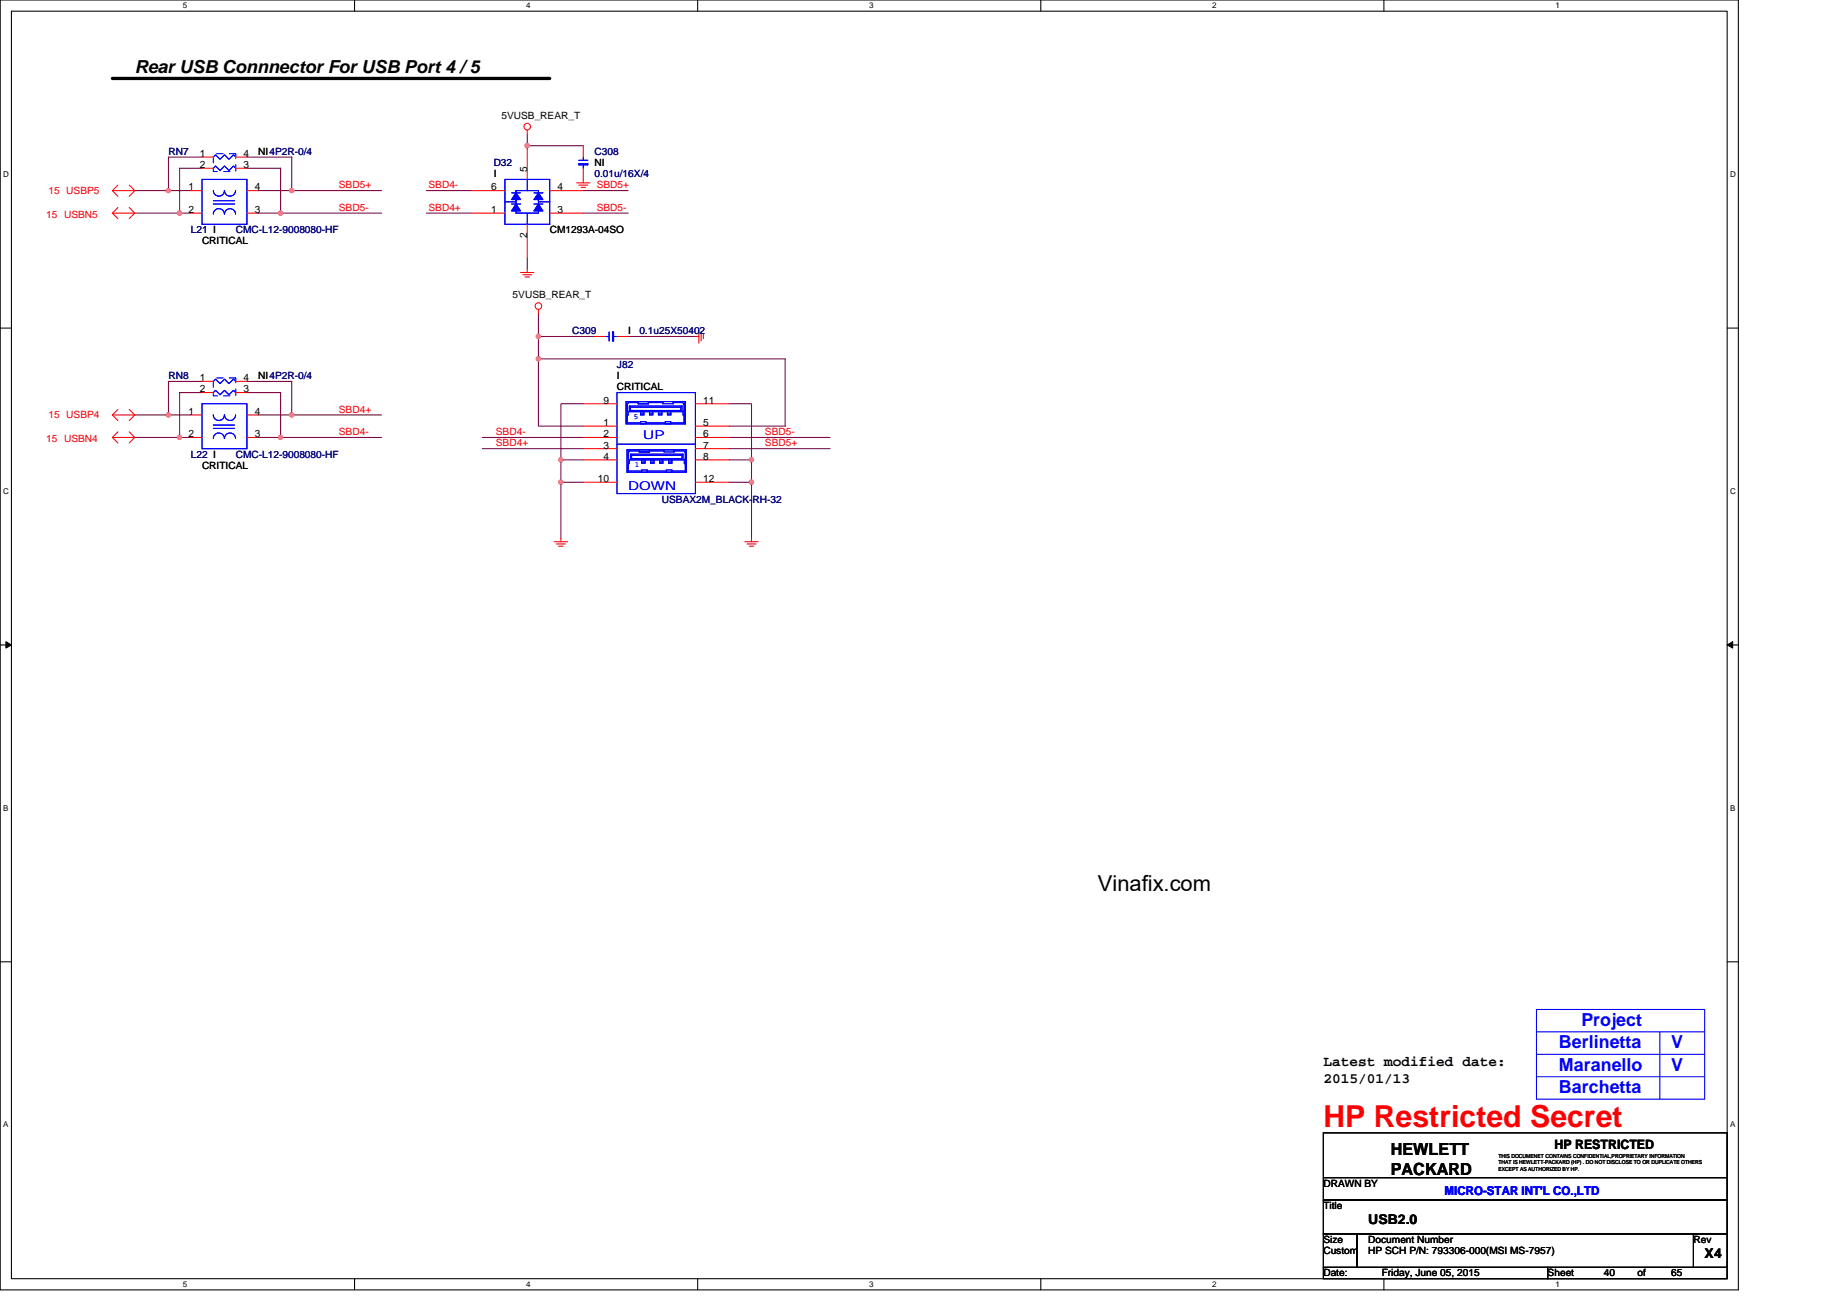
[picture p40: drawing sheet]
<svg xmlns="http://www.w3.org/2000/svg" width="297mm" height="210mm" viewBox="0 0 297 210" stroke-linecap="round" stroke-linejoin="round" font-family="sans-serif">
<defs><g id="words">
<text font-size="4.9" fill="#f00" x="212.8" y="181.3">HP Restricted Secret</text>
<text font-size="3.5" x="176.6" y="143.3">Vinafix.com</text>
<text font-size="2.9" x="21.7" y="11.7">Rear USB Connnector For USB Port 4 / 5</text>
<g font-size="2.9" fill="#00f">
<text x="254.3" y="165">Project</text>
<text x="250.7" y="172.2">Maranello</text>
<text x="250.7" y="168.6">Berlinetta</text>
<text x="268.8" y="168.6">V</text>
<text x="268.8" y="172.2">V</text>
<text x="250.7" y="175.8">Barchetta</text>
</g>
<g font-size="2.7">
<text x="223.7" y="185.7">HEWLETT</text>
<text x="223.7" y="188.9">PACKARD</text>
</g>
<g font-size="2.3">
<text x="212.8" y="171.4">Latest modified date:</text>
<text x="212.8" y="174.1">2015/01/13</text>
</g>
<g font-size="2.2">
<text x="220" y="196.8">USB2.0</text>
<text x="274.1" y="202.2">X4</text>
</g>
<text font-size="2.1" x="250" y="184.8">HP RESTRICTED</text>
<g font-size="2" fill="#00f">
<text x="103.4" y="70.5">UP</text>
<text x="101" y="78.8">DOWN</text>
<text x="232.3" y="192.1">MICRO-STAR INT'L CO.,LTD</text>
</g>
<g font-size="1.6">
<text x="80.6" y="19.1">5VUSB_REAR_T</text>
<text x="32.1" y="25.2">1</text>
<text x="32.1" y="27">2</text>
<text x="39.2" y="25.2">4</text>
<text x="39.2" y="27">3</text>
<text x="41.5" y="24.9">NI4P2R-0/4</text>
<text x="79.4" y="28.5">I</text>
<text x="84.8" y="27.6" transform="rotate(-90 84.8 27.6)">5</text>
<text x="95.6" y="26.7">NI</text>
<text x="30.3" y="30.6">1</text>
<text x="30.3" y="34.2">2</text>
<text x="41" y="30.6">4</text>
<text x="41" y="34.2">3</text>
<text x="79" y="30.6">6</text>
<text x="79" y="34.2">1</text>
<text x="89.7" y="30.6">4</text>
<text x="89.7" y="34.2">3</text>
<text x="32.5" y="39.3">CRITICAL</text>
<text x="84.8" y="38.2" transform="rotate(-90 84.8 38.2)">2</text>
<text x="88.4" y="37.5">CM1293A-04SO</text>
<text x="82.4" y="48">5VUSB_REAR_T</text>
<text x="101" y="53.7">I</text>
<text x="32.1" y="61.3">1</text>
<text x="32.1" y="63.1">2</text>
<text x="39.2" y="61.3">4</text>
<text x="39.2" y="63.1">3</text>
<text x="41.5" y="60.9">NI4P2R-0/4</text>
<text x="97" y="64.9">9</text>
<text x="99.2" y="60.9">I</text>
<text x="99.2" y="62.8">CRITICAL</text>
<text x="113.1" y="64.9">11</text>
<text x="30.3" y="66.7">1</text>
<text x="30.3" y="70.3">2</text>
<text x="41" y="66.7">4</text>
<text x="41" y="70.3">3</text>
<text x="97" y="68.5">1</text>
<text x="97" y="70.3">2</text>
<text x="113.1" y="68.5">5</text>
<text x="113.1" y="70.3">6</text>
<text x="32.5" y="75.4">CRITICAL</text>
<text x="96.1" y="77.5">10</text>
<text x="97" y="72.1">3</text>
<text x="97" y="73.9">4</text>
<text x="113.1" y="72.1">7</text>
<text x="113.1" y="73.9">8</text>
<text x="113.1" y="77.5">12</text>
<text x="212.8" y="190.8">DRAWN BY</text>
<text x="212.8" y="194.4">Title</text>
<text x="212.8" y="199.8">Size</text>
<text x="212.8" y="201.6">Custom</text>
<text x="220" y="199.8">Document Number</text>
<text x="220" y="201.6">HP SCH P/N: 793306-000(MSI MS-7957)</text>
<text x="272.3" y="199.8">Rev</text>
<text x="212.8" y="205.2">Date:</text>
<text x="222.2" y="205.2">Friday, June 05, 2015</text>
<text x="248.9" y="205.2">Sheet</text>
<text x="257.9" y="205.2">40</text>
<text x="263.3" y="205.2">of</text>
<text x="268.7" y="205.2">65</text>
</g>
<g font-size="1.6" fill="#000080">
<text x="27.1" y="24.9">RN7</text>
<text x="79.4" y="26.7">D32</text>
<text x="95.6" y="24.9">C308</text>
<text x="95.6" y="28.5">0.01u/16X/4</text>
<text x="30.7" y="37.5">L21 I</text>
<text x="37.9" y="37.5">CMC-L12-9008080-HF</text>
<text x="92" y="53.7">C309</text>
<text x="102.8" y="53.7">0.1u25X50402</text>
<text x="99.2" y="59.1">J82</text>
<text x="27.1" y="60.9">RN8</text>
<text x="30.7" y="73.6">L22 I</text>
<text x="37.9" y="73.6">CMC-L12-9008080-HF</text>
<text x="106.4" y="80.8">USBAX2M_BLACK-RH-32</text>
</g>
<g font-size="1.6" fill="#f00">
<text x="7.4" y="35">15 USBN5</text>
<text x="7.8" y="31.2">15 USBP5</text>
<text x="54.5" y="33.9">SBD5-</text>
<text x="54.5" y="30.3">SBD5+</text>
<text x="68.9" y="30.3">SBD4-</text>
<text x="68.9" y="33.9">SBD4+</text>
<text x="96" y="33.9">SBD5-</text>
<text x="96" y="30.3">SBD5+</text>
<text x="7.4" y="71.1">15 USBN4</text>
<text x="7.8" y="67.3">15 USBP4</text>
<text x="54.5" y="70">SBD4-</text>
<text x="54.5" y="66.4">SBD4+</text>
<text x="79.8" y="71.8">SBD4+</text>
<text x="79.8" y="70">SBD4-</text>
<text x="123" y="71.8">SBD5+</text>
<text x="123" y="70">SBD5-</text>
</g>
<g font-size="1.3">
<text x="29.4" y="1.4">5</text>
<text x="84.6" y="1.4">4</text>
<text x="139.8" y="1.4">3</text>
<text x="195" y="1.4">2</text>
<text x="250.1" y="1.4">1</text>
<text x=".5" y="28.4">D</text>
<text x="278.2" y="28.4">D</text>
<text x=".5" y="79.4">C</text>
<text x="278.2" y="79.4">C</text>
<text x=".5" y="130.3">B</text>
<text x="278.2" y="130.3">B</text>
<text x=".5" y="181.3">A</text>
<text x="278.2" y="181.3">A</text>
<text x="29.4" y="206.9">5</text>
<text x="84.6" y="206.9">4</text>
<text x="139.8" y="206.9">3</text>
<text x="195" y="206.9">2</text>
<text x="250.1" y="206.9">1</text>
</g>
<g font-size="1.2" fill="#00f">
<text x="101.9" y="67.4">5</text>
<text x="102.1" y="75.1">1</text>
</g>
<g font-size=".9">
<text x="241" y="186.2">THIS DOCUMENET CONTAINS CONFIDENTIAL,PROPRIETARY INFORMATION</text>
<text x="241" y="187.2">THAT IS HEWLETT-PACKARD (HP) . DO NOT DISCLOSE TO OR DUPLICATE OTHERS</text>
<text x="241" y="188.2">EXCEPT AS AUTHORIZED BY HP.</text>
</g>
</g></defs>
<path d="M0 0h279.6v207.4h-279.6zM1.8 1.8h276v203.8h-276z" fill="none" stroke="#000" stroke-width=".17"/>
<g fill="#fff">
<path d="M29.4 .2h.7v1.4h-.7z"/>
<path d="M29.4 205.8h.7v1.4h-.7z"/>
</g>
<path d="M57 0v1.8M57 205.6v1.8" fill="none" stroke="#000" stroke-width=".17"/>
<g fill="#fff">
<path d="M84.6 .2h.7v1.4h-.7z"/>
<path d="M84.6 205.8h.7v1.4h-.7z"/>
</g>
<path d="M112.2 0v1.8M112.2 205.6v1.8" fill="none" stroke="#000" stroke-width=".17"/>
<g fill="#fff">
<path d="M139.8 .2h.7v1.4h-.7z"/>
<path d="M139.8 205.8h.7v1.4h-.7z"/>
</g>
<path d="M167.4 0v1.8M167.4 205.6v1.8" fill="none" stroke="#000" stroke-width=".17"/>
<g fill="#fff">
<path d="M195 .2h.7v1.4h-.7z"/>
<path d="M195 205.8h.7v1.4h-.7z"/>
</g>
<path d="M222.6 0v1.8M222.6 205.6v1.8" fill="none" stroke="#000" stroke-width=".17"/>
<g fill="#fff">
<path d="M250.1 .2h.8v1.4h-.8z"/>
<path d="M250.1 205.8h.8v1.4h-.8z"/>
<path d="M.5 27.3h.9v1.4h-.9z"/>
<path d="M278.2 27.3h1v1.4h-1z"/>
<path d="M.5 78.2h.9v1.5h-.9z"/>
<path d="M278.2 78.2h1v1.5h-1z"/>
</g>
<path d="M0 52.7h1.8M277.8 52.7h1.8" fill="none" stroke="#000" stroke-width=".17"/>
<g fill="#fff">
<path d="M.5 129.2h.9v1.4h-.9z"/>
<path d="M278.2 129.2h.9v1.4h-.9z"/>
</g>
<path d="M0 103.7h1.8M277.8 103.7h1.8" fill="none" stroke="#000" stroke-width=".17"/>
<path d="M.9 103.2l.9 .5-.9 .5zM277.8 103.7l.9-.5v1z" fill="#000" stroke="#000" stroke-width=".16"/>
<g fill="#fff">
<path d="M.5 180.1h.9v1.4h-.9z"/>
<path d="M278.2 180.1h.9v1.4h-.9z"/>
</g>
<path d="M0 154.6h1.8M277.8 154.6h1.8M247.1 176.7h.1M212.8 182.1h65v10.9h-65zM212.8 193h65v5.4h-65zM212.8 198.4h5.4v5.4h-5.4zM212.8 189.4h65M218.2 198.4h54.1v5.4h-54.1zM272.3 198.4h5.5v5.4h-5.5zM212.8 203.8h36.1v1.8h-36.1zM248.9 203.8h28.9v1.8h-28.9z" fill="none" stroke="#000" stroke-width=".17"/>
<g fill="none" stroke="#800040" stroke-width=".17">
<path d="M21.7 30.6h5.4M21.7 34.3h7.2M27.1 30.6h3.6M28.9 34.3h1.8M32.5 25.3h-5.4v5.3M32.5 27.1h-3.6v7.2M39.7 25.3h7.2v5.3M39.7 27.1h5.4v7.2M41.5 30.6h5.4M41.5 34.3h3.6M45.1 34.3h16.3M46.9 30.6h14.5"/>
<path d="M68.6 30.6h7.2M68.6 34.3h7.2M84.8 21.6v1.8h9M93.8 34.3h7.2M93.8 30.6h7.2M84.8 41.5v1.8M86.6 57.7v10.8h7.2M86.6 50.5v3.6h9M86.6 57.7h39.7v10.8h-9M86.6 54.1v3.6M101 54.1h10.8M21.7 70.3h7.2"/>
<path d="M21.7 66.7h5.4M27.1 66.7h3.6M28.9 70.3h1.8M32.5 61.3h-5.4v5.4M32.5 63.1h-3.6v7.2M39.7 61.3h7.2v5.4M39.7 63.1h5.4v7.2M41.5 70.3h3.6M41.5 66.7h5.4M45.1 70.3h16.3M46.9 66.7h14.5M77.6 72.1h16.2"/>
<path d="M77.6 70.3h16.2M93.8 64.9h-3.6v9M93.8 73.9h-3.6v3.6M93.8 77.5h-3.6v9.1M117.3 72.1h16.2M117.3 70.3h16.2M117.3 64.9h3.6v9M117.3 73.9h3.6v3.6M117.3 77.5h3.6v9.1"/>
</g>
<g fill="#f0f" stroke="#f0f" stroke-width=".17">
<circle cx="84.8" cy="23.4" r=".35"/>
<circle cx="45.1" cy="34.3" r=".35"/>
<circle cx="27.1" cy="66.7" r=".35"/>
<circle cx="45.1" cy="70.3" r=".35"/>
<circle cx="46.9" cy="30.6" r=".35"/>
<circle cx="28.9" cy="34.3" r=".35"/>
<circle cx="46.9" cy="66.7" r=".35"/>
<circle cx="28.9" cy="70.3" r=".35"/>
<circle cx="27.1" cy="30.6" r=".35"/>
<circle cx="86.6" cy="57.7" r=".35"/>
<circle cx="86.6" cy="54.1" r=".35"/>
<circle cx="120.8" cy="73.9" r=".35"/>
<circle cx="90.2" cy="73.9" r=".35"/>
<circle cx="120.8" cy="77.5" r=".35"/>
<circle cx="90.2" cy="77.5" r=".35"/>
</g>
<g fill="none" stroke="#f00" stroke-width=".17">
<path d="M18.1 30.6l.9 1M18.1 34.3l.9 .9M18.1 30.6h3.6M18.1 34.3h3.6M19 29.8l-.9 .8M19 33.4l-.9 .9M20.8 29.8l.9 .8-.9 1M20.8 33.4l.9 .9-.9 .9M30.7 30.6h1.8M30.7 34.3h1.8M32.5 25.3h1.8M32.5 27.1h1.8"/>
<path d="M37.9 25.3h1.8M37.9 27.1h1.8M39.7 30.6h1.8M39.7 34.3h1.8M75.8 30.6h5.4M75.8 34.3h5.4M84.8 20.9v.7M84.8 23.4v5.5M84.8 36.1v5.4M88.4 30.6h5.4M88.4 34.3h5.4M92.7 29.4h2.2"/>
<path d="M93.1 29.8h1.4M93.4 30.1h.8M93.8 27.1v2.3M93.8 23.4v1.9M83.7 43.8h2.2M84.1 44.2h1.4M84.4 44.5h.8M84.8 43.3v.5M86.6 49.8v.7M95.6 54.1h1.8M99.2 54.1h1.8M111.8 54.1h.6"/>
<path d="M112.4 53v2.2M112.8 53.4v1.4M113.1 53.7v.8M18.1 66.7l.9 .9M18.1 70.3l.9 .9M18.1 66.7h3.6M18.1 70.3h3.6M19 65.8l-.9 .9M19 69.4l-.9 .9M20.8 65.8l.9 .9-.9 .9M20.8 69.4l.9 .9-.9 .9M30.7 66.7h1.8"/>
<path d="M30.7 70.3h1.8M32.5 61.3h1.8M32.5 63.1h1.8M37.9 61.3h1.8M37.9 63.1h1.8M39.7 66.7h1.8M39.7 70.3h1.8M93.8 70.3h5.4M93.8 68.5h5.4M93.8 72.1h5.4M93.8 73.9h5.4M93.8 64.9h5.4"/>
<path d="M93.8 77.5h5.4M111.8 70.3h5.5M111.8 68.5h5.5M111.8 72.1h5.5M111.8 73.9h5.5M111.8 64.9h5.5M111.8 77.5h5.5M89.1 87.1h2.2M89.5 87.5h1.4M89.8 87.8h.8M90.2 86.6v.5M119.8 87.1h2.1"/>
<path d="M120.1 87.5h1.5M120.5 87.8h.7M120.9 86.6v.5"/>
<circle cx="84.8" cy="20.4" r=".53"/>
<circle cx="86.6" cy="49.2" r=".53"/>
</g>
<path d="M18.1 12.6h70.3" fill="none" stroke="#000" stroke-width=".53"/>
<g fill="none" stroke="#00f" stroke-width=".17">
<path d="M32.5 28.9h7.2v7.2h-7.2zM34.3 30.6a.9 .9 0 0 0 .9 .9 .9 .9 0 0 0 .9-.9 .89 .89 0 0 0 .9 .9 .89 .89 0 0 0 .9-.9M34.3 32.3h3.4M34.3 32.8h3.4M34.3 34.4a.89 .89 0 0 1 .9-.9 .89 .89 0 0 1 .9 .9 .9 .9 0 0 1 .9-.9 .9 .9 0 0 1 .9 .9M34.3 25.3l.4-.4 .7 .7 .7-.7 .7 .7 .7-.7 .4 .4M34.3 27.1l.4-.4 .7 .7 .7-.7 .7 .7 .7-.7 .4 .4M81.2 28.9h7.2v7.2h-7.2zM81.2 32.4h1.8M82.3 32.8h1.4M82.3 31h1.4M83 30.6v1.8"/>
<path d="M83 30.6h3.6v3.7h-3.6v-1.9M84.8 28.9v1.7M84.8 34.3v1.8M85.9 31h1.4M85.9 32.8h1.4M86.6 32.4h1.8M93.1 26.3h1.4v.2h-1.4zM93.1 25.8h1.4M93.8 26.5v.6M93.8 25.3v.5M97.4 54.1h.6M98 53.4v1.4"/>
<path d="M98.5 53.4h.2v1.4h-.2zM98.7 54.1h.5M32.5 64.9h7.2v7.2h-7.2zM34.3 61.3l.4-.3 .7 .7 .7-.7 .7 .7 .7-.7 .4 .3M34.3 63.1l.4-.3 .7 .7 .7-.7 .7 .7 .7-.7 .4 .3M34.3 66.7a.9 .9 0 0 0 .9 .9 .9 .9 0 0 0 .9-.9 .89 .89 0 0 0 .9 .9 .89 .89 0 0 0 .9-.9M34.3 68.3h3.4M34.3 68.9h3.4M34.3 70.5a.89 .89 0 0 1 .9-.9 .89 .89 0 0 1 .9 .9 .9 .9 0 0 1 .9-.9 .9 .9 0 0 1 .9 .9M99.2 63.1h12.6v16.3h-12.6zM99.2 71.4h12.6M100.7 64.6h9.5v3.6h-9.5z"/>
<path d="M100.8 72.3h9.6v3.6h-9.6zM100.8 64.6v3.6M101 72.3v3.6M101.2 65.3h8.5v.9h-8.5zM101.2 64.6l-.4 .5v.9l.2 .2v.5l-.2 .2v1.1h2.2M101.2 65.3l.2 .2M101.2 64.7h1.3M101.4 73h8.5v.9h-8.5zM101.4 65.5h8.1v.5h-8.1zM101.4 72.3l-.4 .6v.8l.2 .2v.6l-.2 .2v1h2.2M101.4 66l-.2 .2M101.4 73l.2 .2"/>
<path d="M101.4 72.5h1.3M101.6 73.2h8.1v.5h-8.1zM101.6 73.7l-.2 .2M102.5 64.6l.2 .3M102.7 64.6h1.6v.3h-1.6zM102.7 72.3l.1 .4M102.8 72.3h1.7v.4h-1.7zM103 66.2h.5v.5h-.5zM103 67.8h.9v.4h-.9zM103 66.5h.5M103.2 73.9h.5v.6h-.5zM103.2 75.6h.9v.3h-.9z"/>
<path d="M103.2 74.3h.5M103.9 68h3.1M104.1 75.7h3.1M104.3 64.7h2.3M104.5 66.2h.5v.5h-.5zM104.5 66.5h.5M104.5 72.5h2.3M104.6 73.9h.6v.6h-.6zM104.6 74.3h.6M105.9 66.2h.5v.5h-.5zM105.9 66.5h.5M106.1 73.9h.5v.6h-.5z"/>
<path d="M106.1 74.3h.5M106.6 64.6h1.6v.3h-1.6zM106.8 72.3h1.6v.4h-1.6zM107 67.8h.9v.4h-.9zM107.2 75.6h.9v.3h-.9zM107.3 66.2h.6v.5h-.6zM107.3 66.5h.6M107.5 73.9h.6v.6h-.6zM107.5 74.3h.6M108.4 64.7h1.3M108.4 64.6l-.2 .3M108.6 72.3l-.2 .4"/>
<path d="M108.6 72.5h1.3M109.5 66l.2 .2M109.7 64.6l.3 .5v.9l-.1 .2v.5l.1 .2v1.1h-2.1M109.7 73.7l.2 .2M109.7 65.3l-.2 .2M109.9 72.3l.3 .6v.8l-.2 .2v.6l.2 .2v1h-2.1M109.9 73l-.2 .2M110 64.6v3.6M110.2 72.3v3.6M247.1 173.1h27M247.1 165.9h27M247.1 169.5h27"/>
<path d="M247.1 162.3h27v14.4h-27zM266.9 165.9v10.8"/>
</g>
<g fill="#00f" stroke="#00f" stroke-width=".17">
<path d="M83 32.8l.7 1.1h-1.4z"/>
<path d="M83 31l.7 1.1h-1.4z"/>
<path d="M86.6 31l.7 1.1h-1.4z"/>
<path d="M86.6 32.8l.7 1.1h-1.4z"/>
</g>
<path d="M34.3 24.7h3.6v2.9h-3.6zM34.3 60.8h3.6v2.8h-3.6z" fill="none" stroke="#fff" stroke-width=".16" stroke-dasharray="1 1 1 1 1 1 1 1"/>
<path d="M34.3 24.7h3.6v2.9h-3.6zM34.3 60.8h3.6v2.8h-3.6z" fill="none" stroke="#00f" stroke-width=".16" stroke-dasharray="1 1 1 1 1 1 1 1"/>
<use href="#words"/>
</svg>
